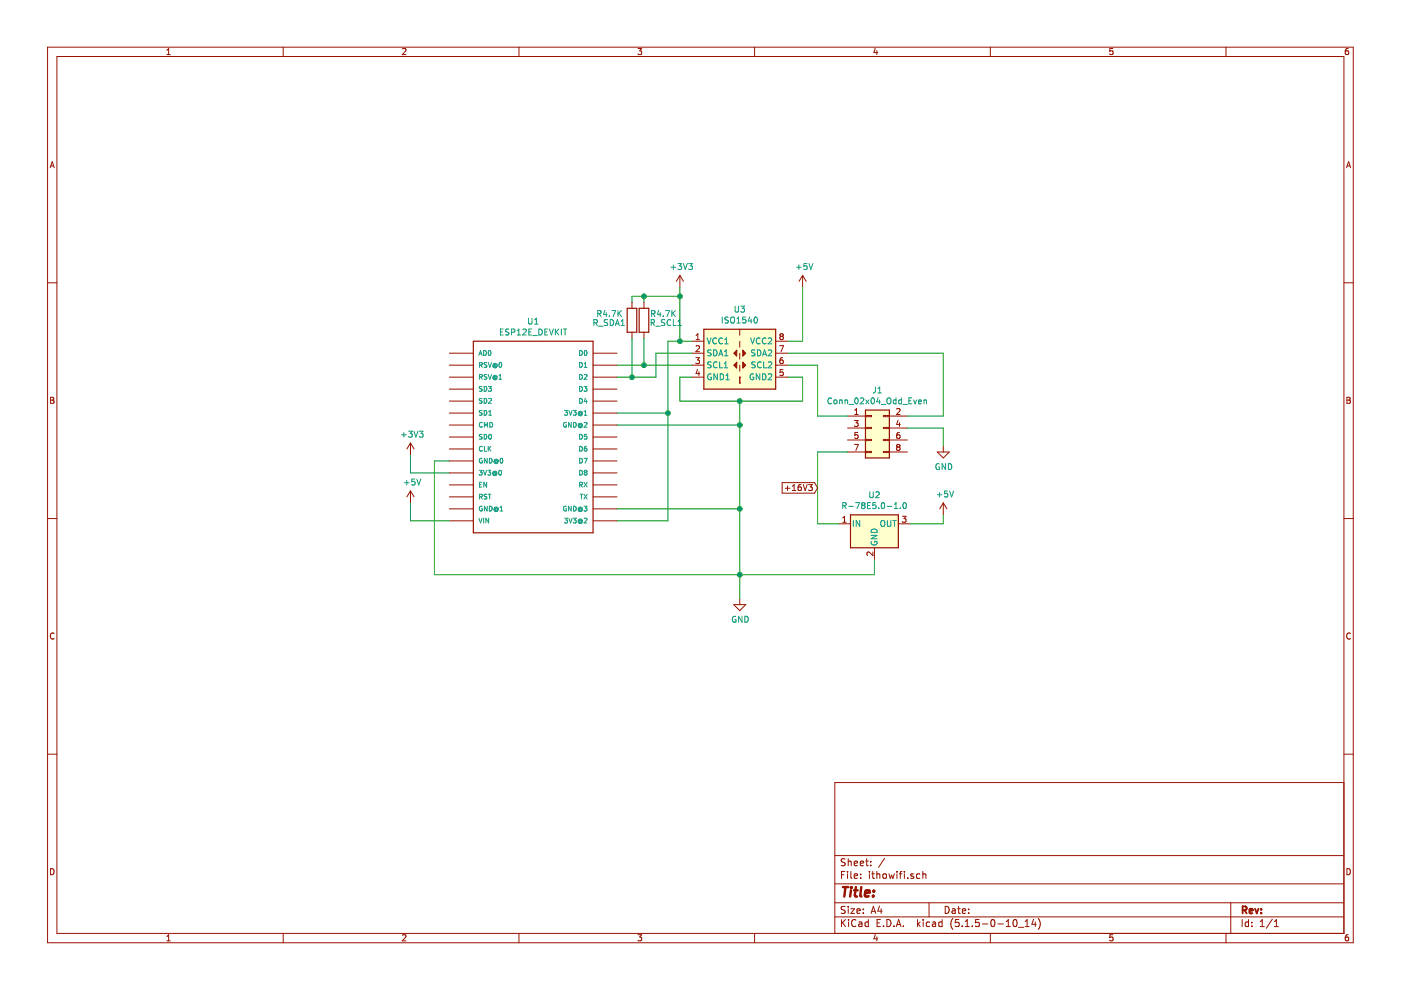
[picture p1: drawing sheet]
<svg xmlns="http://www.w3.org/2000/svg" width="297mm" height="210mm" viewBox="0 0 297 210" stroke-linecap="round" stroke-linejoin="round" font-family="sans-serif">
<path d="M.1 0h297v209.9h-297z" fill-rule="evenodd" fill="#fff" stroke="#fff" stroke-width=".21"/>
<g fill="none" stroke="#981200" stroke-width=".21">
<path d="M10.1 10h276.8v189.9h-276.8zM12.1 12h272.8v185.9h-272.8zM35.4 11.6h.7M35.4 10.6l.4-.3v1.3M60 10v2M85.3 10.4l.5-.1 .3 .3-.8 1h.8M110 10v2M135.3 10.3h.8l-.5 .5 .4 .1v.5l-.2 .2-.5-.2M160 10v2M185.6 10.2l-.3 .9h.8M185.9 10.7v.9M210 10v2"/>
<path d="M235.9 10.3h-.6v.6l.6-.1v.6l-.1 .2-.5-.2M259.9 10v2M285.9 10.3h-.4l-.2 .3-.1 .7 .3 .3 .4-.2v-.6h-.4l-.3 .2M10.6 35.6l.5-1.3 .4 1.3M10.7 35.2h.7M285.5 35.6l.4-1.3 .5 1.3M285.6 35.2h.6M10.1 60h2M144.1 58.4l-.7 1.3M144.1 58.4v2.5M144.1 58.4l.8 1.3M170.2 58.4l-.8 1.3"/>
<path d="M170.2 58.4v2.5M170.2 58.4l.7 1.3M284.9 60h2M95.3 74.9h5.1M95.3 77.4h5.1M95.3 80h5.1M125.7 74.9h5.1M125.7 77.4h5.1M125.7 80h5.1M134 64.1v1.3M134 70.4v1.3M136.5 64.1v1.3"/>
<path d="M136.5 70.4v1.3M146.7 72.3h2.5M146.7 74.9h2.5M146.7 77.4h2.5M146.7 80h2.5M147.5 75.8h.8l-.4 .5 .3 .1 .1 .5-.2 .2-.6-.1M147.6 72h.7M147.6 71.1l.4-.4v1.3M147.6 73.4l.5-.1 .2 .3-.8 1h.8M147.9 78.3l-.3 .9h.8M148.2 78.8v.8M156.8 80h.1"/>
<path d="M156.8 69.8v1.3M156.8 72.3v1.3M156.8 74.9v1.3M156.8 77.4v1.3M156.8 80v1.2M164.5 72.3h2.5M164.5 74.9h2.5M164.5 77.4h2.5M164.5 80h2.5M165.3 73.3h.8l-.5 1.3M165.6 71.3l-.3 .2v.3l.3 .2h.4l.1-.2v-.3l-.3-.2M165.6 71.3l-.3-.2 .3-.4h.2l.3 .3-.3 .3"/>
<path d="M165.6 71.3h.2M166 75.8h-.3a.79 .79 0 0 0-.1 1.3l.4-.1 .1-.4-.3-.3h-.2l-.3 .3M166 78.4h-.6l-.1 .6 .5-.2 .3 .3v.3l-.3 .2-.5-.1M10.7 84.2h.5l.2 .3-.2 .3 .3 .3-.3 .4h-.5zM10.7 84.8h.5M87 93.9l-.7 1.3M87 93.9v2.6M87 93.9l.8 1.3M95.3 87.6h5.1M95.3 95.2h5.1M95.3 90.1h5.1M95.3 82.5h5.1"/>
<path d="M95.3 85h5.1M95.3 92.7h5.1M95.3 97.7h5.1M125.7 87.6h5.1M125.7 95.2h5.1M125.7 90.1h5.1M125.7 82.5h5.1M125.7 85h5.1M125.7 92.7h5.1M125.7 97.7h5.1M156.8 81.2h.1M179.7 95.8h3.8"/>
<path d="M179.7 88.2h3.8M179.7 90.8h3.8M179.7 93.3h3.8M181.2 89.2h.7l-.4 .4 .4 .2v.4l-.2 .2-.5-.1M181.2 94.2h.8l-.5 1.3M181.2 87.9h.7M181.2 87l.4-.4v1.3M181.9 91.7h-.6l-.1 .6 .5-.1 .2 .2v.3l-.2 .3-.5-.2M183.5 88.1h1.3v.2h-1.3zM183.5 90.6h1.3v.3h-1.3zM183.5 93.2h1.3v.2h-1.3zM183.5 95.7h1.3v.3h-1.3z"/>
<path d="M187.3 88.1h1.3v.2h-1.3zM187.3 90.6h1.3v.3h-1.3zM187.3 93.2h1.3v.2h-1.3zM187.3 95.7h1.3v.3h-1.3zM188.6 95.8h3.8M188.6 88.2h3.8M188.6 90.8h3.8M188.6 93.3h3.8M190.1 86.7l.5-.1 .2 .4-.8 .9h.8M190.4 94.8l-.3-.3 .3-.3h.2l.2 .3-.2 .3M190.4 94.8l-.3 .2v.3l.3 .2h.3l.1-.2v-.3l-.2-.2M190.4 94.8h.2"/>
<path d="M190.4 89.1l-.3 .9h.8M190.7 91.7h-.2a.79 .79 0 0 0-.1 1.3l.3-.1 .1-.5-.2-.2h-.2l-.3 .2M190.7 89.6v.8M198.7 95.8h2.6l-1.3 1.3zM200 94.6v1.2M285.6 84.2h.4l.3 .3-.3 .3 .3 .3-.2 .4h-.5zM285.6 84.8h.4M10.1 109.9h2M87 104.1v2.5M87 104.1l-.7 1.3M87 104.1l.8 1.3M95.3 100.3h5.1"/>
<path d="M95.3 110.4h5.1M95.3 102.8h5.1M95.3 107.9h5.1M95.3 105.4h5.1M125.7 100.3h5.1M125.7 110.4h5.1M125.7 102.8h5.1M125.7 107.9h5.1M125.7 105.4h5.1M165.8 102.3h6.9l.6 1.1-.6 1.2h-6.9zM166.5 103.5h1M167 103v1"/>
<path d="M168 104h.7M168 103.1l.4-.4v1.3M169.8 102.7l-.4 .1-.2 .5 .1 .6 .5 .1 .1-.2-.1-.5-.4-.1-.2 .3M170.3 102.7l.4 1.3 .4-1.3M171.4 102.7h.8l-.4 .5 .4 .1v.6l-.2 .1-.6-.1M177.8 111.1h2.5M178.7 110.7h.7M178.7 109.8l.4-.3v1.2M185.1 117v.8l-.9-.8-.4 .3 .1 .5M185.4 116.1v2.6M190.5 111.1h2.5M191.3 109.5h.8l-.4 .4 .3 .2 .1 .4-.3 .2-.5-.1"/>
<path d="M200 106.6v2.6M200 106.6l-.8 1.3M200 106.6l.8 1.3M284.9 109.9h2M11.5 134.3a.58 .58 0 0 0-.8 .5 .58 .58 0 0 0 .8 .6M155.6 128.2h2.5l-1.3 1.3zM156.8 126.9v1.3M286.3 134.3a.58 .58 0 0 0-.8 .5 .58 .58 0 0 0 .8 .6M10.1 159.9h2M284.9 159.9h2M284.9 165.9h-107.9v32M10.7 184.2a.65 .65 0 0 1 .8 .6 .65 .65 0 0 1-.8 .7z"/>
<path d="M35.4 198.5l.4-.3v1.3M35.4 199.5h.7M60 197.9v2M85.3 198.3l.5-.1 .3 .3-.8 1h.8M110 197.9v2M135.3 198.2h.8l-.5 .5 .4 .1v.6l-.2 .1-.5-.1M160 197.9v2M177 194.4h107.9M177 191.4h107.9M177 187.4h107.9M177 181.4h107.9M178.4 185.5h.5"/>
<path d="M178.4 195v1.5M178.6 195.6l.7 .9M179.1 184.8h-.7v1.5M179.2 192.2h-.6l-.3 .2 .2 .4 .6 .3v.4l-.2 .2-.6-.1M179.2 182.1h-.6l-.3 .2 .2 .4 .6 .3v.4l-.2 .2-.6-.1M179.3 195l-.9 .8M179.7 184.8v.1M179.7 185.3v1M179.8 182.1v1.5M179.8 192.2v.1M179.8 192.7v1M179.8 182.7l.2-.1h.4l.1 1"/>
<path d="M179.9 195v.1M179.9 195.5v1M180.4 192.7h.8l-.8 1h.8M180.4 184.8v1.3l.2 .2M181.1 185.8l.7-.2v-.3h-.5l-.2 .2 .1 .7h.6M181.1 183.1l.7-.2v-.3h-.5l-.2 .2 .1 .7h.6M181.5 195.1a.59 .59 0 0 0-.8 0 .59 .59 0 0 0-.1 .7 .56 .56 0 0 0 .2 .6 .56 .56 0 0 0 .7-.1M181.7 193.2l.7-.2-.1-.2-.4-.1-.2 .2 .1 .7h.5M182.1 195.5h.6l.1 1M182.4 183.1l.7-.2-.1-.3h-.4l-.2 .2 .1 .7h.5M182.5 186.1v.2M182.5 185.3v.2"/>
<path d="M182.8 195.8l-.5 .1-.3 .2 .3 .4 .5-.1M183 193.5v.2M183 192.8v.1M183.5 182.6h.6M183.7 182.1v1.3l.4 .2M184.1 195.5h-.4l-.3 .2 .1 .6 .2 .2 .4-.1M184.1 195v1.5M184.3 184.8v.1M184.3 185.3v1M184.6 183.4v.2M184.6 182.6v.2M184.7 193.7l.5-1.5 .5 1.5"/>
<path d="M184.8 193.2h.8M184.8 185.3h.6M185 184.8v1.3l.4 .2M185.6 198.1l-.3 .9h.8M185.9 184.8v1.5M185.9 198.6v.9M185.9 185.4l.2-.1h.4v1M186 195.7h.5M186.5 192.1l-.4 1.1h1M186.7 195h-.7v1.5h.7M186.8 192.7v1M187.3 185.4l.2-.1 .4 .1v.7l-.2 .2-.4-.2z"/>
<path d="M187.3 196.3v.2M187.5 182l-1.2 1.9M188 195a.76 .76 0 0 1 .9 .7 .76 .76 0 0 1-.9 .8zM188.5 185.3l.3 1 .2-.8 .3 .8 .3-1M189.5 196.3v.2M190 196.5l.5-1.5 .5 1.5M190.2 196h.7M190.2 184.8v.1M190.2 185.3v1M190.7 185.3h.5M191.2 184.8l-.3 .2v1.3M191.5 196.3v.2"/>
<path d="M191.7 184.8v.1M191.7 185.3v1M192.5 186.1v.2M193.7 185.3h-.4l-.2 .2 .1 .2 .5 .1v.4h-.6M194.5 195v1.5M194.7 195.9l.4 .6M195 185.3h-.4l-.3 .2 .1 .6 .2 .2 .4-.1M195.1 195.5l-.6 .5M195.7 185.4l.2-.1h.3l.1 1M195.7 184.8v1.5M195.7 195v.1M195.7 195.5v1"/>
<path d="M197 191.4v3M197.1 195.5h-.4l-.3 .2v.6l.3 .2 .4-.1M197.7 195.5h.6l.1 1M198.4 195.8l-.7 .3 .2 .4 .5-.1M199.7 195.5h-.4l-.3 .2 .1 .6 .2 .2 .4-.1M199.7 195v1.5M200.4 192.2a.75 .75 0 0 1 .8 .7 .75 .75 0 0 1-.8 .8zM201.9 192.8h.6v.9M202 194.8a1.71 1.71 0 0 0 0 2.2M202.5 193l-.5 .1-.2 .2 .2 .4 .5-.1M203 192.7h.6M203.2 192.2v1.3l.4 .2"/>
<path d="M203.3 195h-.7l-.1 .7 .7-.1 .2 .2-.1 .5-.2 .2-.6-.2M204 196.3v.2M204 193.2l.7-.2v-.2l-.5-.1-.2 .2 .1 .7h.6M204.6 196.5h.9M204.6 195.4l.5-.4v1.5M205.4 193.5v.2M205.4 192.8v.1M206.1 196.3v.2M207.6 195h-.7l-.1 .7 .7-.1 .1 .7-.2 .2-.6-.2M208.3 195.9h1.1M210 197.9v2M210.3 195h.1a.8 .8 0 0 1 .6 .7 .8 .8 0 0 1-.6 .8 1 1 0 0 1-.1-1.5z"/>
<path d="M211.6 195.9h1.1M213.3 196.5h.9M213.3 195.4l.5-.4v1.5M215 195h.1a.8 .8 0 0 1 .6 .7 .8 .8 0 0 1-.6 .8 .97 .97 0 0 1-.1-1.5zM215.9 196.6h1.2M217.4 196.5h.8M217.4 195.4l.4-.4v1.5M219.1 194.9l-.3 1.1h.9M219.5 195.5v1M220.1 194.8a1.71 1.71 0 0 1 0 2.2M235.9 198.2h-.6v.6l.6-.1v.7l-.1 .1-.5-.1M259.9 197.9v2"/>
<path d="M260.9 191.4v6.5M263.4 195v1.5M264.7 195.5h-.4l-.3 .2 .1 .7h.6M264.7 195v1.5M265.4 196.3v.2M265.4 195.5v.2M267.2 196.5h.9M267.2 195.4l.4-.4v1.5M269.8 194.9l-1.3 1.9M270.2 196.5h.9M270.2 195.4l.4-.4v1.5M285.6 184.2a.65 .65 0 0 1 .7 .6 .65 .65 0 0 1-.7 .7z"/>
<path d="M285.9 198.2h-.4l-.2 .3-.1 .7 .3 .3 .4-.1v-.7h-.4l-.3 .2"/>
</g>
<path d="M263.5 193l.7-.1 .1-.2-.1-.4-.2-.1h-.5v1.5M263.8 193l.5 .7M264.9 193.2l.7-.2-.1-.2-.4-.1-.2 .2 .1 .7h.5M266.1 192.7l.4 1 .3-1M267.4 193.5v.2M267.4 192.8v.1" fill="none" stroke="#981200" stroke-width=".38"/>
<path d="M178.7 188.1h1.1M179.3 188.1l-.3 2M180.4 188.8l-.2 1.3M180.5 188.1v.2M180.5 188.1l.1 .1-.1 .1M181.1 188.8h.7M181.5 188.1l-.3 1.7 .1 .2 .4 .1M182.6 188.1l-.2 1.7 .2 .3M183.4 189.4l1-.2-.1-.4h-.5l-.4 .2v1h.8M185.1 189.9v.2M185.3 188.8l.1 .1-.2 .1M185.3 188.8l-.1 .2" fill="none" stroke="#981200" stroke-width=".51"/>
<g fill="#fffecd" stroke="#fffecd" stroke-width=".25">
<path d="M180.3 109.2h10.2v6.9h-10.2z" fill-rule="evenodd"/>
<path d="M149.2 69.8h15.3v12.7h-15.3z" fill-rule="evenodd"/>
<path d="M183.5 86.9h5.1v10.2h-5.1z" fill-rule="evenodd"/>
</g>
<path d="M100.4 72.3h25.3v40.7h-25.3zM133 65.4h2v5h-2zM135.5 65.4h2v5h-2zM149.2 69.8h15.3v12.7h-15.3zM183.5 86.9h5.1v10.2h-5.1zM180.3 109.2h10.2v6.9h-10.2z" fill="none" stroke="#981200" stroke-width=".25"/>
<g fill="none" stroke="#009596" stroke-width=".21">
<path d="M142.3 56.7h1M142.8 56.2v.9M143.7 55.9h.8l-.4 .5 .4 .1v.4l-.2 .2-.6-.1M144.9 55.9l.4 1.2 .4-1.2M146 55.9h.8l-.4 .5 .4 .1v.5l-.2 .1-.6-.1M168.9 56.7h1M169.4 56.2v.9M171.1 55.9h-.6l-.1 .6 .2-.1h.4l.1 .6-.2 .1-.5-.1M171.5 55.9l.4 1.2 .5-1.2M101.5 75.3l.4-1 .3 1M101.6 75h.5M101.7 77.4h.5v-.5h-.5v1"/>
<path d="M101.7 79.9h.5v-.4l-.5-.1v1M101.9 77.4l.4 .5M101.9 79.9l.4 .5M102.5 74.3a.51 .51 0 0 1 .6 .5 .51 .51 0 0 1-.6 .5zM103.2 76.9h-.5a.42 .42 0 0 0 .5 .6l-.1 .3h-.5M103.2 79.5h-.5a.42 .42 0 0 0 .5 .5l-.1 .4h-.5M103.5 76.9l.4 1 .3-1M103.5 79.4l.4 1 .3-1M103.6 74.4l.2-.1a.55 .55 0 0 1 .3 .5 .55 .55 0 0 1-.3 .5l-.3-.4zM105.2 79.9a.24 .24 0 0 0-.4 0 .24 .24 0 0 0 0 .4 .24 .24 0 0 0 .4-.1M105.2 77.7a.42 .42 0 0 0-.1-.7 .42 .42 0 0 0-.6 .4v.1a.49 .49 0 0 0 .3 .5 .49 .49 0 0 0 .5-.1M105.2 77.4a.24 .24 0 0 0-.4 0 .24 .24 0 0 0 0 .3 .24 .24 0 0 0 .4 0"/>
<path d="M105.2 77.3v.4M105.2 79.8v.4M105.8 79.7l.3-.3v1M105.9 76.9a.46 .46 0 0 1 .5 .5 .46 .46 0 0 1-.5 .4l-.1-.3zM106.1 70.4h.4M106.7 69.8h-.6v1.2h.6M107.9 69.8h-.5l-.2 .1 .1 .4 .5 .2 .1 .3-.2 .2h-.5M108.5 70.4l.6-.1v-.4l-.6-.1v1.2M109.6 71h.8M109.6 70.1l.4-.3v1.2M110.9 69.9l.5-.1 .2 .3-.8 .9h.8M112.1 67.4v1.1l.2 .2h.4l.1-.2v-1.1"/>
<path d="M112.1 70.4h.4M112.7 69.8h-.6v1.2h.6M113 71.2h.9M113.3 68.7h.8M113.3 67.8l.4-.4v1.3M114.2 69.8a.64 .64 0 0 1 .8 .6 .64 .64 0 0 1-.8 .6zM115.5 70.4h.4M116.1 69.8h-.6v1.2h.6M116.5 69.8l.4 1.2 .4-1.2M117.7 69.8v1.2M117.9 70.3l.6 .7M118.5 69.8l-.8 .7"/>
<path d="M119 69.8v1.2M119.4 69.8h.8M119.8 69.8v1.2M122.9 74.3a.51 .51 0 0 1 .6 .5 .51 .51 0 0 1-.6 .5zM122.9 76.9a.51 .51 0 0 1 .6 .5 .51 .51 0 0 1-.6 .5zM122.9 79.4a.51 .51 0 0 1 .6 .5 .51 .51 0 0 1-.6 .5zM123.9 77.1l.2-.2v1M123.9 79.5l.3-.1 .2 .3-.6 .7h.6M123.9 77.9h.5M124 74.4l.1-.1a.49 .49 0 0 1 .4 .6 .49 .49 0 0 1-.5 .4l-.1-.4zM125.9 68.4l.7-.1v-.4l-.7-.1v1.2M126.2 68.4l.5 .6"/>
<path d="M126.7 66.5h.6l.1-.5-.7-.1v1.2M126.9 69.2h1M127 66.5l.4 .6M128.2 65.8l-.2 .9h.7M128.5 66.3v.8M128.8 67.8h-.4l-.2 .1v.3l.5 .3 .1 .3-.2 .2h-.5M129.2 67v.1M129.4 67.8a.64 .64 0 0 1 .7 .6 .64 .64 0 0 1-.7 .6zM129.7 65.9h.8l-.5 1.2M130.5 69l.4-1.2 .4 1.2M130.6 68.7h.6M131 65.9v1.2"/>
<path d="M131.2 66.4l.6 .7M131.7 69h.7M131.7 68.1l.3-.3v1.2M131.8 65.9l-.8 .7M138.1 68.4l.6-.1v-.4l-.6-.1v1.2M138.2 66.5h.6v-.5l-.6-.1v1.2M138.3 68.4l.5 .6M138.5 66.5l.4 .6M139 69.2h1M139.7 65.8l-.3 .9h.7M140 66.3v.8M140.6 67v.1"/>
<path d="M140.9 67.8h-.4l-.2 .1v.4l.5 .2 .1 .3-.2 .2h-.5M141.1 65.9h.9l-.6 1.2M142.2 67.9a.58 .58 0 0 0-.8 .5 .58 .58 0 0 0 .7 .6l.1-.1M142.4 65.9v1.2M142.6 66.4l.6 .7M142.8 67.8v1.2h.6M143.2 65.9l-.8 .7M143.7 69h.8M143.7 68.1l.4-.3v1.2M149.9 71.6l.4 1.3 .5-1.3M150.8 74.3l-.5-.1-.2 .1v.4l.5 .2 .2 .3-.3 .2h-.5M150.8 76.8l-.5-.1-.2 .1v.4l.5 .3 .2 .3-.3 .2-.5-.1"/>
<path d="M150.8 79.3a.57 .57 0 0 0-.8 .6 .57 .57 0 0 0 .8 .5v-.4h-.2M151.3 74.2a.64 .64 0 0 1 .7 .6 .64 .64 0 0 1-.7 .6zM151.9 71.8a.58 .58 0 0 0-.8 .5 .58 .58 0 0 0 .7 .6l.1-.1M152 76.8a.56 .56 0 0 0-.7 .1 .56 .56 0 0 0 0 .8l.4 .3 .3-.1M152.1 79.3v1.2l-.7-1.2v1.2M152.4 75.4l.4-1.2 .4 1.2M152.5 75.1h.6M152.6 76.7v1.3h.6M152.7 79.3a.64 .64 0 0 1 .7 .6 .64 .64 0 0 1-.7 .6zM153.1 67.2v1.3M153.2 71.8a.58 .58 0 0 0-.8 .5 .58 .58 0 0 0 .7 .6l.1-.1M153.5 78h.8"/>
<path d="M153.5 77.1l.4-.4v1.3M153.6 75.4h.7M153.6 74.5l.4-.3v1.2M153.7 72.9h.7M153.7 72l.3-.4v1.3M153.9 79.6l.4-.3v1.2M154.4 67.3l-.5-.1-.2 .1 .1 .5 .5 .2 .1 .3-.2 .2-.5-.1M155 67.4l.2-.2a.45 .45 0 0 1 .5 .5v.6l-.5 .2-.3-.4zM155.9 64.9v1.1l.2 .2 .4-.1 .1-.1v-1.1M156.2 67.6l.4-.4v1.3M156.2 68.5h.7M157.1 64.9h.8l-.5 .5 .4 .1v.6l-.2 .1-.5-.1"/>
<path d="M158.1 67.2h-.6l-.1 .6 .2-.1 .5 .1v.6l-.2 .1-.5-.1M158.9 67.2l-.3 .9h.8M159.2 71.6l.4 1.3 .4-1.3M159.3 67.7v.8M159.8 79.3a.57 .57 0 0 0-.8 .6 .57 .57 0 0 0 .8 .5v-.4h-.2M160 67.3l.1-.1a.67 .67 0 0 1 .5 .7 .67 .67 0 0 1-.5 .6l-.2-.5zM160.1 74.3l-.5-.1-.2 .1v.4l.5 .2 .2 .3-.3 .2h-.5M160.1 76.8l-.5-.1-.2 .3 .1 .3 .6 .2v.4h-.7M160.6 74.2a.64 .64 0 0 1 .7 .6 .64 .64 0 0 1-.7 .6zM161.1 79.3v1.2l-.8-1.2v1.2M161.1 71.8a.56 .56 0 0 0-.8 .5 .56 .56 0 0 0 .8 .5M161.4 76.8a.58 .58 0 0 0-.8 .6 .58 .58 0 0 0 .7 .5h.1"/>
<path d="M161.7 79.3a.64 .64 0 0 1 .7 .6 .64 .64 0 0 1-.7 .6zM161.7 75.4l.4-1.2 .4 1.2M161.8 75.1h.6M161.9 76.7v1.3h.6M162.4 71.8a.56 .56 0 0 0-.8 .5 .56 .56 0 0 0 .8 .5M162.9 71.8l.5-.2 .2 .4-.8 .9h.8M162.9 74.3l.5-.1 .2 .3-.8 .9h.8M162.9 76.8l.5-.1 .2 .4-.8 .9h.8M162.9 79.4l.5-.1 .2 .3-.8 .9h.8M85.2 92.2h.9M85.6 91.7v1M86.6 91.4h.8l-.4 .5 .3 .1 .1 .5-.2 .2-.6-.1"/>
<path d="M87.8 91.4l.4 1.3 .4-1.3M88.9 91.4h.8l-.4 .5 .3 .1v.6l-.2 .1-.5-.1M101.6 99.7h.6l-.3 .4 .3 .2v.3h-.6M102.2 82h-.5a.42 .42 0 0 0 .5 .6l-.1 .3h-.5M102.2 84.5l-.5 .1a.42 .42 0 0 0 .5 .5l-.1 .3h-.5M102.2 87.1h-.5a.42 .42 0 0 0 .5 .5l-.1 .4h-.5M102.2 92.1l-.5 .1a.42 .42 0 0 0 .5 .5l-.1 .4h-.5M102.2 97.2a.46 .46 0 0 0-.6 .5 .46 .46 0 0 0 .7 .4v-.4h-.2M102.3 94.7a.46 .46 0 0 0-.7 .4 .46 .46 0 0 0 .7 .5M102.3 89.6a.46 .46 0 0 0-.7 .5 .46 .46 0 0 0 .7 .4M102.5 99.7l.3 1 .4-1M102.6 87a.51 .51 0 0 1 .6 .5 .51 .51 0 0 1-.6 .5z"/>
<path d="M102.6 81.9a.51 .51 0 0 1 .6 .6 .51 .51 0 0 1-.6 .5zM102.6 84.5a.51 .51 0 0 1 .6 .5 .51 .51 0 0 1-.6 .5zM102.6 92.1a.51 .51 0 0 1 .6 .5 .51 .51 0 0 1-.6 .5zM102.7 94.6v1.1h.5M102.7 90.6v-1l.3 .7 .4-.7v1M103.3 97.2v1l-.6-1v1M103.4 99.7h.6l-.3 .4 .3 .2v.4l-.6-.1M103.5 94.6v1.1M103.6 81.9h.6l-.3 .4 .3 .2-.1 .4h-.5M103.6 88h.6M103.6 84.6l.4-.1 .2 .3-.6 .7h.6M103.6 87.3l.3-.3v1"/>
<path d="M103.7 95.1l.4 .6M103.7 92.2l.2-.1a.49 .49 0 0 1 .3 .5 .49 .49 0 0 1-.4 .5l-.2-.4zM103.8 97.2a.51 .51 0 0 1 .5 .5 .51 .51 0 0 1-.5 .5zM103.9 89.6a.51 .51 0 0 1 .6 .5 .51 .51 0 0 1-.6 .5zM104.1 94.6l-.6 .6M105.2 80.2v.1a.42 .42 0 0 0-.1-.7 .42 .42 0 0 0-.6 .3v.2a.49 .49 0 0 0 .3 .4 .49 .49 0 0 0 .5-.1M105.4 98h.1a.46 .46 0 0 0-.1-.6 .46 .46 0 0 0-.7 .2 .46 .46 0 0 0 .2 .6l.3 .1 .3-.1M105.4 97.7a.24 .24 0 0 0-.3 0 .24 .24 0 0 0 0 .3 .24 .24 0 0 0 .3 0M105.4 97.6v.4M105.8 80.4h.6M105.8 99.8l.2-.1a.49 .49 0 0 1 .3 .5 .49 .49 0 0 1-.4 .5l-.2-.4zM106.1 97.3l.2-.1a.55 .55 0 0 1 .3 .5 .55 .55 0 0 1-.3 .5l-.3-.4z"/>
<path d="M119.7 87h.6l-.3 .4 .3 .2v.3h-.6M120.1 89.6a.46 .46 0 0 0-.6 .5 .46 .46 0 0 0 .6 .4v-.4h-.2M120.6 87l.4 1 .3-1M121.1 89.6v1l-.6-1v1M121.6 87h.6l-.4 .4 .4 .2-.1 .4-.5-.1M121.6 89.6a.51 .51 0 0 1 .6 .5 .51 .51 0 0 1-.6 .5zM122.9 99.7a.51 .51 0 0 1 .6 .5 .51 .51 0 0 1-.6 .5zM122.9 84.5a.51 .51 0 0 1 .6 .5 .51 .51 0 0 1-.6 .5zM122.9 81.9a.51 .51 0 0 1 .6 .6 .51 .51 0 0 1-.6 .5zM122.9 92.1a.51 .51 0 0 1 .6 .5 .51 .51 0 0 1-.6 .5zM122.9 94.6a.51 .51 0 0 1 .6 .5 .51 .51 0 0 1-.6 .6zM122.9 97.2a.51 .51 0 0 1 .6 .5 .51 .51 0 0 1-.6 .5z"/>
<path d="M123.2 87.6a.24 .24 0 0 0-.3-.1 .24 .24 0 0 0 0 .4 .24 .24 0 0 0 .3-.1M123.2 90.1a.24 .24 0 0 0-.3 0 .24 .24 0 0 0 0 .3 .24 .24 0 0 0 .3 0M123.2 87.5v.3M123.2 90v.4M123.2 87.8l.1 .1a.41 .41 0 0 0-.1-.7 .41 .41 0 0 0-.6 .3v.2a.49 .49 0 0 0 .3 .4 .49 .49 0 0 0 .5-.1M123.2 90.4h.1a.41 .41 0 0 0-.1-.7 .41 .41 0 0 0-.6 .3v.2a.49 .49 0 0 0 .3 .5 .49 .49 0 0 0 .5-.1M123.8 81.9h.6l-.3 .4 .3 .2v.4h-.6M123.8 97.2h.7l-.4 1M123.9 88h.5M123.9 87.3l.2-.3v1M123.9 89.6h.3l.2 .2-.6 .8h.6M124.1 84.4l-.2 .7h.6"/>
<path d="M124.3 94.6l-.4 .3v.6l.2 .2 .3-.1-.1-.5-.2-.1-.2 .2M124.3 84.8v.7M124.4 92.1h-.5v.5l.4-.1 .1 .5h-.5M153.9 80.5h.7M176.3 84.5a.56 .56 0 0 0-.8 .5 .56 .56 0 0 0 .8 .5M176.9 84.8h.3l.3 .2-.1 .6h-.4l-.2-.2zM178 84.9l.5-.1v.8M178 84.8v.8M179.2 84.9l.4-.1 .1 .8M179.2 84.8v.8M180 85.8h1M181.3 84.5l.2-.1a.67 .67 0 0 1 .5 .6 .67 .67 0 0 1-.5 .6l-.3-.5z"/>
<path d="M182.4 84.5l.5-.1 .2 .3-.7 .9h.7M183.6 84.8l.6 .8M184.2 84.8l-.6 .8M184.8 84.5l.2-.1a.67 .67 0 0 1 .4 .6 .67 .67 0 0 1-.4 .6l-.3-.5zM185.6 82v1l-.2 .3h-.3M186.1 83.3h.8M186.1 82.4l.4-.4v1.3M186.2 84.3l-.3 .9h.8M186.5 84.8v.8M186.8 85.8h1M188.1 84.5l.2-.1h.4a.78 .78 0 0 1-.1 1.2l-.5-.2zM190 84.4v1.2"/>
<path d="M190 84.8h-.4l-.2 .2 .1 .6h.5M191.1 84.8h-.3l-.3 .2 .2 .6h.4M191.1 84.4v1.2M191.4 85.8h1M192.7 85h.4M193.3 84.4h-.6v1.2h.6M193.7 84.8l.3 .8 .3-.8M194.8 85.2l.6-.1-.1-.3h-.4l-.1 .2v.6h.5M195.9 84.9l.5-.1v.8M195.9 84.8v.8M199.1 98.4a.59 .59 0 0 0-.7 .5 .59 .59 0 0 0 .7 .6l.1-.5h-.2M200.5 98.3v1.3l-.8-1.3v1.3"/>
<path d="M201.1 98.3a.64 .64 0 0 1 .7 .6 .64 .64 0 0 1-.7 .7zM85.8 102.4h.9M86.2 101.9v.9M87.9 101.6h-.6v.6l.2-.1h.4v.6l-.1 .1-.5-.1M88.4 101.6l.4 1.2 .4-1.2M101.5 109.9l.4 1 .3-1M101.7 102.7h.3M101.7 105.3h.5v-.4l-.5-.1v1M101.9 105.3l.4 .5M102.2 102.3h-.5v1h.5M102.2 107.4a.46 .46 0 0 0-.6 .4 .46 .46 0 0 0 .7 .4v-.3h-.2M102.5 109.9v1"/>
<path d="M103.2 102.3v1l-.6-1v1M103.2 104.8l-.5 .1a.42 .42 0 0 0 .5 .5l-.1 .4h-.5M103.3 107.3v1l-.6-1v1M103.5 104.8h.6M103.6 109.9v1l-.6-1v1M103.8 107.3a.51 .51 0 0 1 .5 .5 .51 .51 0 0 1-.5 .5zM103.8 104.8v1M105.1 100.2a.24 .24 0 0 0-.4 0 .24 .24 0 0 0 0 .4 .24 .24 0 0 0 .4-.1M105.1 100.5l.1 .1a.41 .41 0 0 0-.1-.7 .41 .41 0 0 0-.6 .3l-.1 .2a.49 .49 0 0 0 .3 .4 .49 .49 0 0 0 .6-.1M105.1 100.1v.4M105.4 107.9a.24 .24 0 0 0-.3-.1 .24 .24 0 0 0 0 .4 .24 .24 0 0 0 .3-.1M105.4 107.8v.3"/>
<path d="M105.4 108.1l.1 .1a.46 .46 0 0 0-.1-.6 .46 .46 0 0 0-.7 .1 .46 .46 0 0 0 .2 .6l.3 .2 .3-.2M106 107.6l.3-.3v1M106 108.3h.6M119.7 109.9h.6l-.3 .3 .3 .2v.4h-.6M120.1 107.4a.46 .46 0 0 0-.6 .4 .46 .46 0 0 0 .6 .4v-.3h-.2M120.6 109.9l.4 1 .3-1M121.1 107.3v1l-.6-1v1M121.6 109.9h.6l-.4 .3 .4 .2-.1 .4h-.5M121.6 107.3a.51 .51 0 0 1 .6 .5 .51 .51 0 0 1-.6 .5zM122.9 102.8l.5-.1v-.4h-.5v1M123 104.8h.6M123.1 102.8l.4 .5"/>
<path d="M123.2 107.9a.24 .24 0 0 0-.3-.1 .24 .24 0 0 0 0 .4 .24 .24 0 0 0 .3-.1M123.2 110.4a.24 .24 0 0 0-.3 0 .24 .24 0 0 0 0 .3 .24 .24 0 0 0 .3 0M123.2 107.8v.3M123.2 110.3v.4M123.2 108.1l.1 .1a.41 .41 0 0 0-.1-.7 .41 .41 0 0 0-.6 .3v.2a.49 .49 0 0 0 .3 .4 .49 .49 0 0 0 .5-.1M123.2 110.7h.1a.41 .41 0 0 0-.1-.6 .41 .41 0 0 0-.6 .3v.1a.49 .49 0 0 0 .3 .5 .49 .49 0 0 0 .5-.1M123.3 104.8v1M123.8 107.3h.6l-.3 .4 .3 .2v.3h-.6M123.8 102.3l.7 1M123.8 104.8l.7 1M123.9 109.9h.3l.2 .2-.6 .8h.6M124.1 100.1l-.2-.2 .2-.2 .3 .2-.2 .2"/>
<path d="M124.1 100.1l-.2 .2 .2 .4 .3-.2-.2-.4M124.1 100.1h.1M124.5 102.3l-.7 1M124.5 104.8l-.7 1M178.7 107.2h.6l.1-.2-.1-.3-.6-.1v1.2M179 107.2l.4 .6M179.9 107.4h1M180.9 110.4v1.2M181.4 106.6h.9l-.6 1.2M182.3 110.4v1.2l-.8-1.2v1.2M182.9 107.1l-.2-.2 .2-.3 .4 .1v.3l-.2 .1M182.9 107.1l-.2 .3v.2l.2 .2h.4l.1-.2-.1-.4-.2-.1"/>
<path d="M182.9 107.1h.2M183.9 107.2h.5M184.4 104.3v1l.3 .2h.3l.1-.2v-1M184.5 106.6h-.6v1.2h.6M184.7 113.5h1.3l-1.3 .7h1.3M184.8 114.8a.57 .57 0 0 0 .5 .8 .57 .57 0 0 0 .5-.8h-.4v.2M184.9 112.3a.67 .67 0 0 1 .7-.1 .67 .67 0 0 1 .4 .7h-1.3zM185.7 104.4l.5-.1 .2 .3-.8 .9h.8M185.7 106.6h-.6l-.1 .6 .5-.1 .3 .2v.3l-.3 .2-.5-.1M186.3 107.7v.1M186.8 110.5l.3-.1h.3a.78 .78 0 0 1-.1 1.2l-.5-.2zM186.9 106.7l.3-.1a.69 .69 0 0 1 .4 .6 .69 .69 0 0 1-.4 .6l-.4-.4z"/>
<path d="M188.1 107.4h1M188.1 110.4v1l.3 .2h.4l.1-.2v-1M189.3 110.4h.7M189.6 107.8h.8M189.6 106.9l.4-.3v1.2M189.6 110.4v1.2M190.9 107.7v.1M191.5 106.7l.2-.1a.69 .69 0 0 1 .5 .6 .69 .69 0 0 1-.5 .6l-.3-.4zM198.7 104.9h1M199.2 104.4v1M200.9 104.1h-.6v.6l.1-.1 .5 .1v.5l-.2 .2-.4-.2M201.3 104.1l.4 1.3 .5-1.3"/>
<path d="M156 130.7a.59 .59 0 0 0-.7 .6 .59 .59 0 0 0 .7 .6l.1-.5h-.3M157.3 130.7v1.2l-.7-1.2v1.2M157.9 130.7a.64 .64 0 0 1 .7 .6 .64 .64 0 0 1-.7 .6z"/>
</g>
<g fill="#981200" stroke="#981200" stroke-width=".21">
<path d="M155.6 74.9l.6-.6v1.2z"/>
<path d="M157.5 76.8l.6 .6-.6 .7z"/>
<path d="M157.5 74.3l.6 .6-.6 .6z"/>
<path d="M155.6 77.4l.6-.6v1.3z"/>
</g>
<g fill="none" stroke="#009300" stroke-width=".21">
<path d="M130.8 77.4h15.9M134 71.7v8.3M136.5 62.8v1.3M136.5 71.7v5.7M144.1 60.9v11.4M144.1 62.8h-10.1v1.3M146.7 72.3h-5.1v38.1h-10.8M146.7 74.9h-7.6v5.1h-8.3M146.7 80h-2.6v5h26.1v-5h-3.2M167 74.9h33v13.3h-7.6M167 77.4h6.3v10.8h6.4M170.2 60.9v11.4h-3.2"/>
<path d="M87 96.5v3.8h8.3M95.3 97.7h-3.2v24.2h93.3v-3.2M130.8 87.6h10.8M130.8 90.1h26M156.8 85v41.9M179.7 95.8h-6.4v15.3h4.5M192.4 90.8h7.6v3.8M87 106.6v3.8h8.3M130.8 107.9h26M200 109.2v1.9h-7"/>
</g>
<g fill="#009300" stroke="#009300" stroke-width=".21">
<circle cx="156.8" cy="85" r=".51"/>
<circle cx="156.8" cy="121.9" r=".51"/>
<circle cx="156.8" cy="90.1" r=".51"/>
<circle cx="134" cy="80" r=".51"/>
<circle cx="156.8" cy="107.9" r=".51"/>
<circle cx="136.5" cy="77.4" r=".51"/>
<circle cx="136.5" cy="62.8" r=".51"/>
<circle cx="144.1" cy="72.3" r=".51"/>
<circle cx="144.1" cy="62.8" r=".51"/>
<circle cx="141.6" cy="87.6" r=".51"/>
</g>
</svg>
